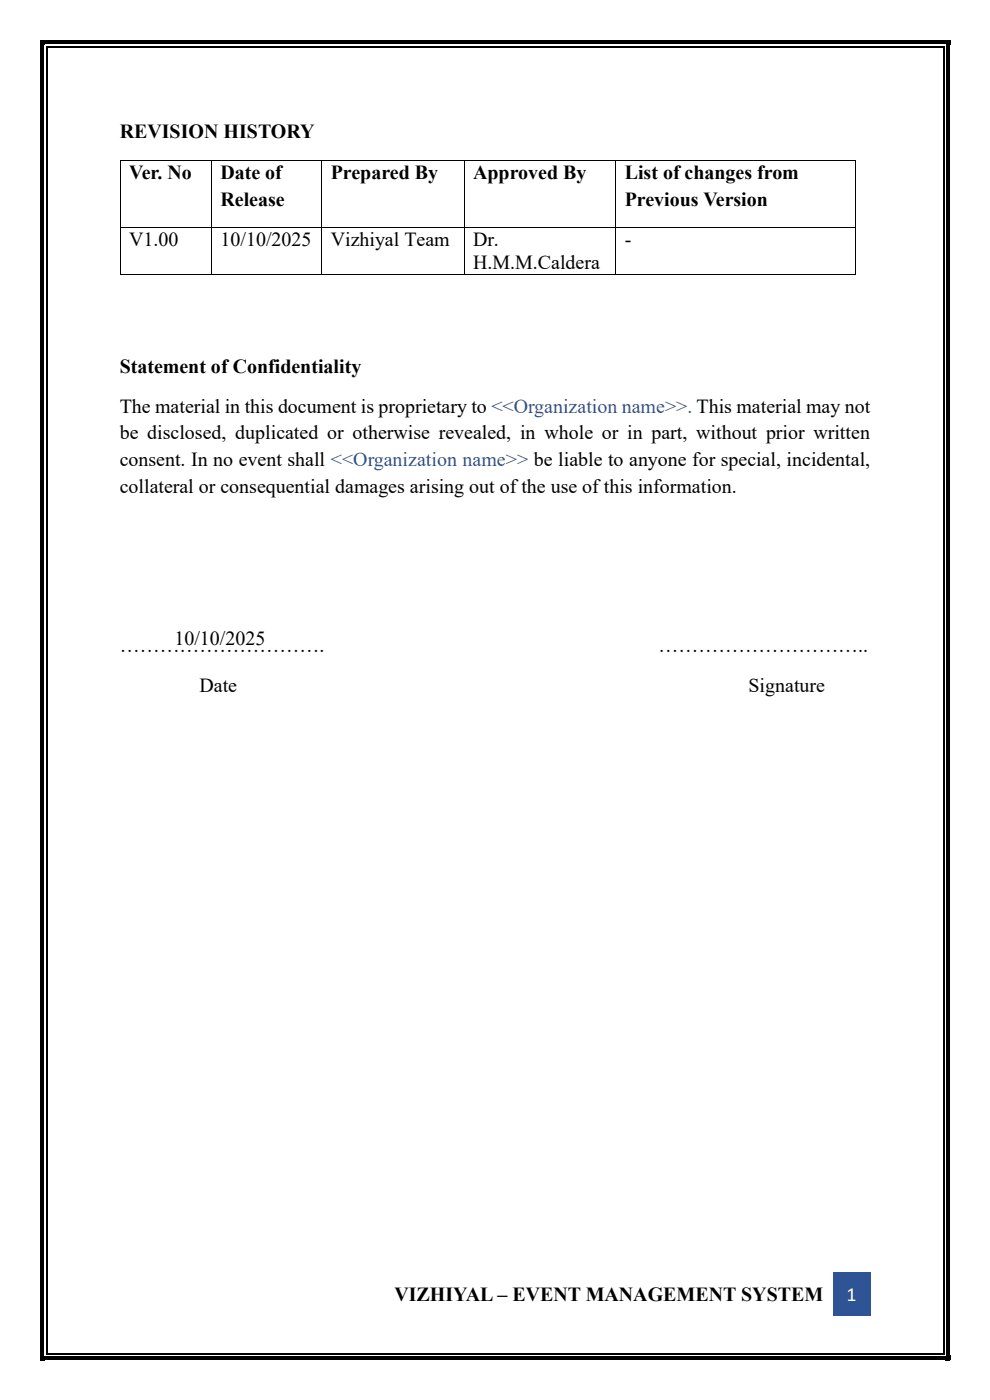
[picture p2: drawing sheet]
<svg xmlns="http://www.w3.org/2000/svg" width="210mm" height="297mm" viewBox="0 0 210 297" stroke-linecap="round" stroke-linejoin="round" font-family="sans-serif">
<defs><g id="words">
<g font-size="4.2">
<text x="25.4" y="29.3">REVISION HISTORY</text>
<text x="27.4" y="38">Ver. No</text>
<text x="46.8" y="38">Date of</text>
<text x="70.2" y="38">Prepared By</text>
<text x="100.3" y="38">Approved By</text>
<text x="132.5" y="38">List of changes from</text>
<text x="46.8" y="43.6">Release</text>
<text x="132.5" y="43.6">Previous Version</text>
<text x="27.4" y="52.2">V1.00</text>
<text x="46.8" y="52.2">10/10/2025</text>
<text x="70.2" y="52.2">Vizhiyal Team</text>
<text x="100.3" y="52.2">Dr.</text>
<text x="132.5" y="52.2">-</text>
<text x="100.3" y="57.1">H.M.M.Caldera</text>
<text x="25.4" y="79.1">Statement of Confidentiality</text>
<text x="25.4" y="87.6">The material in this document is proprietary to &lt;&lt;Organization name&gt;&gt;. This material may not</text>
<text x="25.4" y="93.2">be disclosed, duplicated or otherwise revealed, in whole or in part, without prior written</text>
<text x="25.4" y="98.8">consent. In no event shall &lt;&lt;Organization name&gt;&gt; be liable to anyone for special, incidental,</text>
<text x="25.4" y="104.5">collateral or consequential damages arising out of the use of this information.</text>
<text x="37" y="136.8">10/10/2025</text>
<text x="25.4" y="138.3">………………………….</text>
<text x="139.7" y="138.3">…………………………..</text>
<text x="42.3" y="146.8">Date</text>
<text x="158.8" y="146.8">Signature</text>
<text x="83.7" y="276">VIZHIYAL – EVENT MANAGEMENT SYSTEM</text>
</g>
<text font-size="4.2" fill="#fff" x="179.6" y="276">1</text>
</g></defs>
<g fill="#2f5496">
<path d="M176.7 270h8v9.2h-8z" fill-rule="evenodd"/>
<path d="M178.7 272h3.9v5.1h-3.9z" fill-rule="evenodd"/>
<path d="M176.7 270h8v2h-8z" fill-rule="evenodd"/>
<path d="M176.7 277.1h8v2.1h-8z" fill-rule="evenodd"/>
</g>
<g fill="#000">
<path d="M8.5 8.5h1v1.5h-1z" fill-rule="evenodd"/>
<path d="M8.5 8.5h1.5v1h-1.5z" fill-rule="evenodd"/>
<path d="M25.4 33.9h.2v.1h-.2z" fill-rule="evenodd"/>
<path d="M25.4 33.9h.2v.1h-.2z" fill-rule="evenodd"/>
<path d="M44.8 33.9h.2v.1h-.2z" fill-rule="evenodd"/>
<path d="M68.2 33.9h.2v.1h-.2z" fill-rule="evenodd"/>
<path d="M98.4 33.9h.1v.1h-.1z" fill-rule="evenodd"/>
<path d="M130.5 33.9h.2v.1h-.2z" fill-rule="evenodd"/>
<path d="M181.3 33.9h.2v.1h-.2z" fill-rule="evenodd"/>
<path d="M181.3 33.9h.2v.1h-.2z" fill-rule="evenodd"/>
<path d="M25.4 48.1h.2v.2h-.2z" fill-rule="evenodd"/>
<path d="M25.4 58h.2v.2h-.2z" fill-rule="evenodd"/>
<path d="M25.4 58h.2v.2h-.2z" fill-rule="evenodd"/>
<path d="M44.8 48.1h.2v.2h-.2z" fill-rule="evenodd"/>
<path d="M44.8 58h.2v.2h-.2z" fill-rule="evenodd"/>
<path d="M68.2 48.1h.2v.2h-.2z" fill-rule="evenodd"/>
<path d="M68.2 58h.2v.2h-.2z" fill-rule="evenodd"/>
<path d="M98.4 48.1h.1v.2h-.1z" fill-rule="evenodd"/>
<path d="M98.4 58h.1v.2h-.1z" fill-rule="evenodd"/>
<path d="M130.5 48.1h.2v.2h-.2z" fill-rule="evenodd"/>
<path d="M130.5 58h.2v.2h-.2z" fill-rule="evenodd"/>
<path d="M181.3 48.1h.2v.2h-.2z" fill-rule="evenodd"/>
<path d="M181.3 58h.2v.2h-.2z" fill-rule="evenodd"/>
<path d="M181.3 58h.2v.2h-.2z" fill-rule="evenodd"/>
</g>
<g fill="none" stroke="#000" stroke-width=".21">
<path d="M25.5 34v14.1M25.6 34h19.2M44.9 34v14.1M45 34h23.2M68.3 34v14.1M68.4 34h30M98.4 34v14.1M98.5 34h32M130.6 34v14.1M130.7 34h50.6M181.4 34v14.1M25.5 48.3v9.7"/>
<path d="M25.6 48.2h19.2M25.6 58.1h19.2M44.9 48.3v9.7M45 48.2h23.2M45 58.1h23.2M68.3 48.3v9.7M68.4 48.2h30M68.4 58.1h30M98.4 48.3v9.7M98.5 48.2h32M98.5 58.1h32M130.6 48.3v9.7"/>
<path d="M130.7 48.2h50.6M130.7 58.1h50.6M181.4 48.3v9.7"/>
</g>
<g fill="#fff">
<path d="M9.5 9.5h.3v.5h-.3z" fill-rule="evenodd"/>
<path d="M9.5 9.5h.5v.3h-.5z" fill-rule="evenodd"/>
</g>
<g fill="#000">
<path d="M9.8 9.8h.2v.2h-.2z" fill-rule="evenodd"/>
<path d="M9.8 9.8h.2v.2h-.2z" fill-rule="evenodd"/>
<path d="M10 8.5h190v1h-190z" fill-rule="evenodd"/>
</g>
<path d="M10 9.5h190v.3h-190z" fill-rule="evenodd" fill="#fff"/>
<path d="M10 9.9h190" fill="none" stroke="#000" stroke-width=".25"/>
<g fill="#000">
<path d="M200 8.5h1.6v1h-1.6z" fill-rule="evenodd"/>
<path d="M200.5 8.5h1.1v1.5h-1.1z" fill-rule="evenodd"/>
</g>
<g fill="#fff">
<path d="M200.3 9.5h.2v.5h-.2z" fill-rule="evenodd"/>
<path d="M200 9.5h.5v.3h-.5z" fill-rule="evenodd"/>
</g>
<g fill="#000">
<path d="M200 9.8h.3v.2h-.3z" fill-rule="evenodd"/>
<path d="M200 9.8h.3v.2h-.3z" fill-rule="evenodd"/>
<path d="M8.5 10h1v277h-1z" fill-rule="evenodd"/>
</g>
<path d="M9.5 10h.3v277h-.3z" fill-rule="evenodd" fill="#fff"/>
<path d="M9.9 10v277" fill="none" stroke="#000" stroke-width=".25"/>
<path d="M200.5 10h1.1v277h-1.1z" fill-rule="evenodd" fill="#000"/>
<path d="M200.3 10h.2v277h-.2z" fill-rule="evenodd" fill="#fff"/>
<path d="M200.2 10v277" fill="none" stroke="#000" stroke-width=".25"/>
<g fill="#000">
<path d="M8.5 287h1v1.6h-1z" fill-rule="evenodd"/>
<path d="M8.5 287.5h1.5v1.1h-1.5z" fill-rule="evenodd"/>
</g>
<g fill="#fff">
<path d="M9.5 287h.3v.5h-.3z" fill-rule="evenodd"/>
<path d="M9.5 287.3h.5v.2h-.5z" fill-rule="evenodd"/>
</g>
<g fill="#000">
<path d="M9.8 287h.2v.3h-.2z" fill-rule="evenodd"/>
<path d="M9.8 287h.2v.3h-.2z" fill-rule="evenodd"/>
<path d="M10 287.5h190v1.1h-190z" fill-rule="evenodd"/>
</g>
<path d="M10 287.3h190v.2h-190z" fill-rule="evenodd" fill="#fff"/>
<path d="M10 287.1h190" fill="none" stroke="#000" stroke-width=".25"/>
<g fill="#000">
<path d="M200 287.5h1.6v1.1h-1.6z" fill-rule="evenodd"/>
<path d="M200.5 287h1.1v1.6h-1.1z" fill-rule="evenodd"/>
</g>
<g fill="#fff">
<path d="M200.3 287h.2v.5h-.2z" fill-rule="evenodd"/>
<path d="M200 287.3h.5v.2h-.5z" fill-rule="evenodd"/>
</g>
<g fill="#000">
<path d="M200 287h.3v.3h-.3z" fill-rule="evenodd"/>
<path d="M200 287h.3v.3h-.3z" fill-rule="evenodd"/>
</g>
<use href="#words"/>
</svg>
